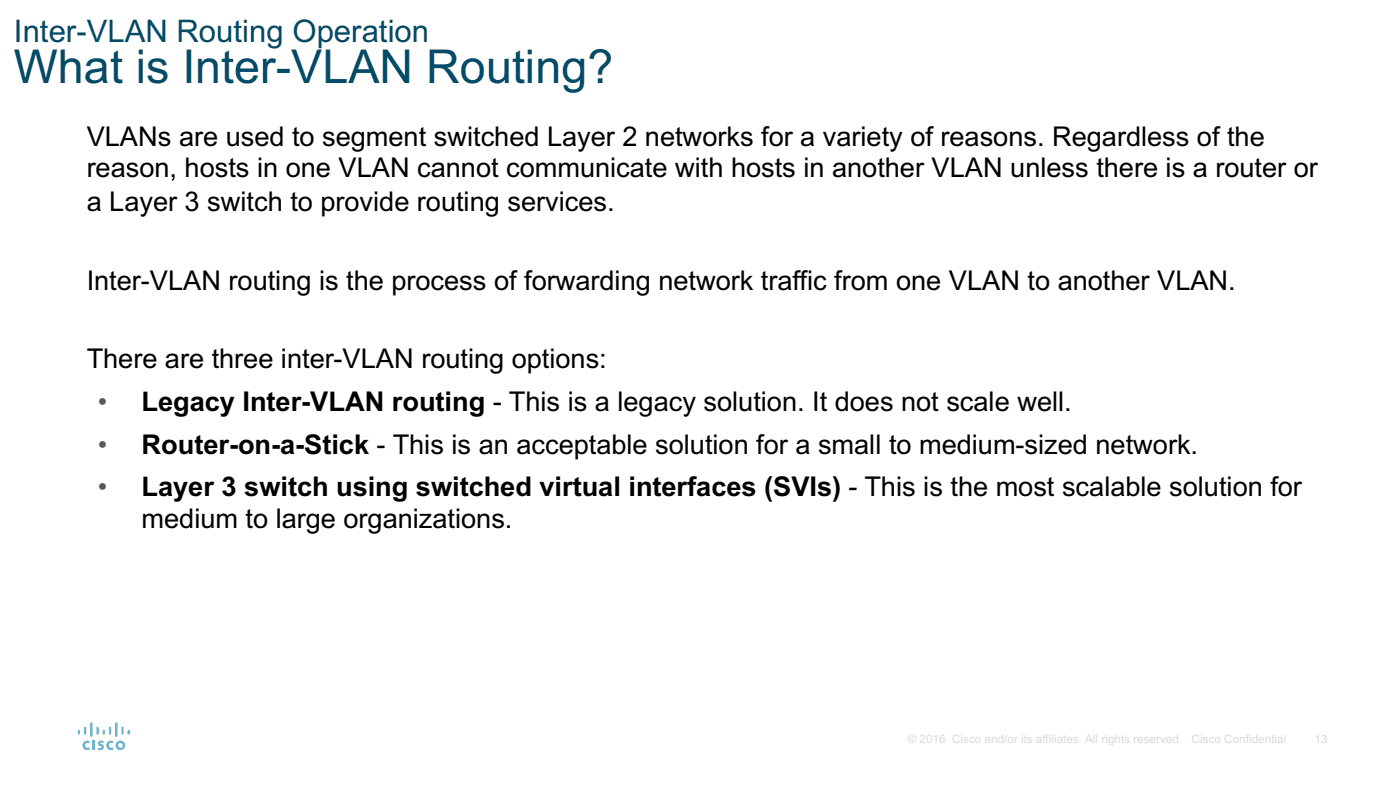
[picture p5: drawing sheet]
<svg xmlns="http://www.w3.org/2000/svg" width="254mm" height="143mm" viewBox="0 0 254 143" stroke-linecap="round" stroke-linejoin="round" font-family="sans-serif">
<defs><g id="words">
<text font-size="8.5" fill="#004c69" x="2.5" y="15.1">What is Inter-VLAN Routing?</text>
<text font-size="5.6" fill="#004c69" x="2.5" y="7.6">Inter-VLAN Routing Operation</text>
<g font-size="4.9">
<text x="15.7" y="26.5">VLANs are used to segment switched Layer 2 networks for a variety of reasons. Regardless of the</text>
<text x="15.7" y="32.2">reason, hosts in one VLAN cannot communicate with hosts in another VLAN unless there is a router or</text>
<text x="15.7" y="38.2">a Layer 3 switch to provide routing services.</text>
<text x="15.7" y="52.7">Inter-VLAN routing is the process of forwarding network traffic from one VLAN to another VLAN.</text>
<text x="15.7" y="66.7">There are three inter-VLAN routing options:</text>
<text x="25.7" y="74.5">Legacy Inter-VLAN routing - This is a legacy solution. It does not scale well.</text>
<text x="25.7" y="82.3">Router-on-a-Stick - This is an acceptable solution for a small to medium-sized network.</text>
<text x="25.7" y="90">Layer 3 switch using switched virtual interfaces (SVIs) - This is the most scalable solution for</text>
<text x="25.7" y="95.7">medium to large organizations.</text>
</g>
<g font-size="4.9" fill="#58585b">
<text x="17.8" y="74.5">•</text>
<text x="17.8" y="82.3">•</text>
<text x="17.8" y="90">•</text>
</g>
</g></defs>
<path d="M16.8 134.3h.4v1.7h-.4z" fill="#38c6f4"/>
<g fill="#38c6f4">
<path d="M19.5 134.5l.3-.1 .7-.1v.5a.48 .48 0 0 0-.6 0 .48 .48 0 0 0 0 .7 .48 .48 0 0 0 .6 0v.4a.88 .88 0 0 1-1.1-.3 .88 .88 0 0 1 .1-1.1z" fill-rule="evenodd"/>
<path d="M15.2 134.5l.3-.1 .7-.1v.5a.48 .48 0 0 0-.7 0 .48 .48 0 0 0 .1 .7h.6v.4a.88 .88 0 0 1-1.1-.2 .88 .88 0 0 1 .1-1.2z" fill-rule="evenodd"/>
<path d="M21 135.1a.86 .86 0 0 1 1.7 0 .86 .86 0 0 1-1.7 0zM21.4 135.1a.45 .45 0 0 0 .9 0 .45 .45 0 0 0-.9 0z" fill-rule="evenodd"/>
<path d="M17.9 134.4l.5-.1h.4v.4h-.5v.2a.59 .59 0 0 1 .6 .7 .59 .59 0 0 1-.9 .4h-.2v-.4h.6v-.2a.61 .61 0 0 1-.5-1z" fill-rule="evenodd"/>
<path d="M14.2 132.4h.3v.1v.5l-.2 .2-.2-.2z" fill-rule="evenodd"/>
<path d="M15.3 131.8h.3l.1 .2v1l-.3 .2-.2-.2z" fill-rule="evenodd"/>
<path d="M16.4 131h.2l.2 .2v2.2l-.2 .2-.2-.2z" fill-rule="evenodd"/>
<path d="M17.6 131.8h.3v.2v1l-.2 .2-.2-.2z" fill-rule="evenodd"/>
<path d="M18.7 132.4h.3v.1v.5l-.2 .2-.2-.2z" fill-rule="evenodd"/>
<path d="M19.8 131.8h.3l.1 .2v1l-.2 .2-.2-.2z" fill-rule="evenodd"/>
<path d="M21 131h.1l.2 .2v2.2l-.2 .2-.2-.2z" fill-rule="evenodd"/>
<path d="M22.1 131.8h.3v.2v1l-.2 .2-.2-.2z" fill-rule="evenodd"/>
<path d="M23.2 132.4h.3l.1 .1v.5l-.2 .2-.3-.2z" fill-rule="evenodd"/>
</g>
<use href="#words"/>
</svg>
